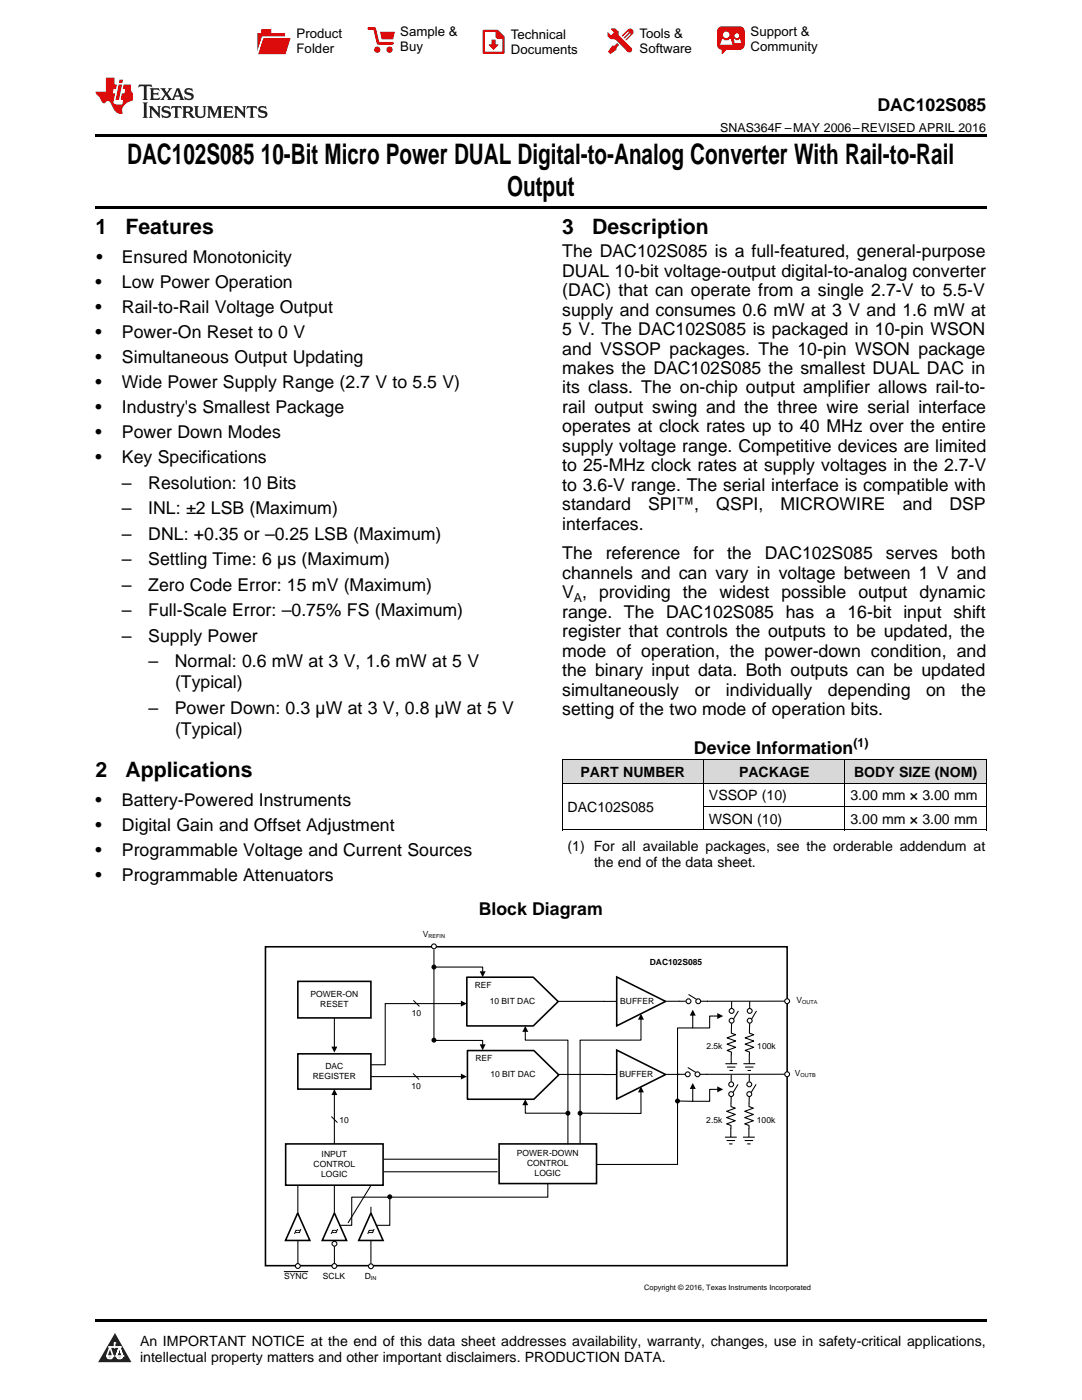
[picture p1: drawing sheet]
<svg xmlns="http://www.w3.org/2000/svg" width="216mm" height="279mm" viewBox="0 0 216 279" stroke-linecap="round" stroke-linejoin="round" font-family="sans-serif">
<defs><g id="words">
<g font-size="5.6">
<text x="25.4" y="32.8">DAC102S085</text>
<text x="52.1" y="32.8">10-Bit Micro Power DUAL Digital-to-Analog Converter With Rail-to-Rail</text>
<text x="101.2" y="39.2">Output</text>
</g>
<g font-size="4.2">
<text x="19" y="46.7">1</text>
<text x="25" y="46.7">Features</text>
<text x="112.2" y="46.7">3</text>
<text x="118.2" y="46.7">Description</text>
<text x="19" y="155.1">2</text>
<text x="25" y="155.1">Applications</text>
</g>
<g font-size="3.5">
<text x="175.1" y="22.2">DAC102S085</text>
<text x="19.2" y="52.4">•</text>
<text x="24.3" y="52.4">Ensured Monotonicity</text>
<text x="112.2" y="51.4">The DAC102S085 is a full-featured, general-purpose</text>
<text x="19" y="57.4">•</text>
<text x="24.3" y="57.4">Low Power Operation</text>
<text x="112.2" y="55.2">DUAL 10-bit voltage-output digital-to-analog converter</text>
<text x="112.2" y="59.1">(DAC) that can operate from a single 2.7-V to 5.5-V</text>
<text x="19" y="62.4">•</text>
<text x="24.3" y="62.4">Rail-to-Rail Voltage Output</text>
<text x="112.2" y="63">supply and consumes 0.6 mW at 3 V and 1.6 mW at</text>
<text x="19" y="67.5">•</text>
<text x="24.3" y="67.5">Power-On Reset to 0 V</text>
<text x="112.2" y="66.9">5 V. The DAC102S085 is packaged in 10-pin WSON</text>
<text x="112.2" y="70.8">and VSSOP packages. The 10-pin WSON package</text>
<text x="19" y="72.5">•</text>
<text x="19" y="77.5">•</text>
<text x="24.3" y="72.5">Simultaneous Output Updating</text>
<text x="24.3" y="77.5">Wide Power Supply Range (2.7 V to 5.5 V)</text>
<text x="112.2" y="74.6">makes the DAC102S085 the smallest DUAL DAC in</text>
<text x="19" y="82.5">•</text>
<text x="24.3" y="82.5">Industry's Smallest Package</text>
<text x="112.2" y="78.5">its class. The on-chip output amplifier allows rail-to-</text>
<text x="112.2" y="82.4">rail output swing and the three wire serial interface</text>
<text x="19" y="87.5">•</text>
<text x="24.3" y="87.5">Power Down Modes</text>
<text x="112.2" y="86.3">operates at clock rates up to 40 MHz over the entire</text>
<text x="19" y="92.5">•</text>
<text x="24.3" y="92.5">Key Specifications</text>
<text x="112.2" y="90.2">supply voltage range. Competitive devices are limited</text>
<text x="112.2" y="94.1">to 25-MHz clock rates at supply voltages in the 2.7-V</text>
<text x="24.3" y="97.6">–</text>
<text x="29.6" y="97.6">Resolution: 10 Bits</text>
<text x="112.2" y="97.9">to 3.6-V range. The serial interface is compatible with</text>
<text x="112.2" y="101.8">standard</text>
<text x="129.3" y="101.8">SPI™,</text>
<text x="142.9" y="101.8">QSPI,</text>
<text x="155.8" y="101.8">MICROWIRE</text>
<text x="180.1" y="101.8">and</text>
<text x="189.4" y="101.8">DSP</text>
<text x="24.3" y="102.7">–</text>
<text x="24.3" y="107.7">–</text>
<text x="29.6" y="102.7">INL: ±2 LSB (Maximum)</text>
<text x="29.6" y="107.7">DNL: +0.35 or –0.25 LSB (Maximum)</text>
<text x="112.2" y="105.7">interfaces.</text>
<text x="24.3" y="112.8">–</text>
<text x="29.6" y="112.8">Settling Time: 6 µs (Maximum)</text>
<text x="112.2" y="111.7">The</text>
<text x="120.9" y="111.7">reference</text>
<text x="138.4" y="111.7">for</text>
<text x="145.1" y="111.7">the</text>
<text x="152.6" y="111.7">DAC102S085</text>
<text x="176.8" y="111.7">serves</text>
<text x="189.8" y="111.7">both</text>
<text x="24.3" y="117.9">–</text>
<text x="29.6" y="117.9">Zero Code Error: 15 mV (Maximum)</text>
<text x="112.2" y="115.5">channels and can vary in voltage between 1 V and</text>
<text x="112.2" y="119.4">V , providing the widest possible output dynamic</text>
<text x="24.3" y="123">–</text>
<text x="29.6" y="123">Full-Scale Error: –0.75% FS (Maximum)</text>
<text x="112.2" y="123.3">range. The DAC102S085 has a 16-bit input shift</text>
<text x="24.3" y="128.1">–</text>
<text x="29.6" y="128.1">Supply Power</text>
<text x="112.2" y="127.2">register that controls the outputs to be updated, the</text>
<text x="112.2" y="131.1">mode of operation, the power-down condition, and</text>
<text x="29.6" y="133.1">–</text>
<text x="34.9" y="133.1">Normal: 0.6 mW at 3 V, 1.6 mW at 5 V</text>
<text x="34.9" y="137.4">(Typical)</text>
<text x="112.2" y="134.9">the binary input data. Both outputs can be updated</text>
<text x="29.6" y="142.5">–</text>
<text x="34.9" y="142.5">Power Down: 0.3 µW at 3 V, 0.8 µW at 5 V</text>
<text x="112.2" y="138.8">simultaneously</text>
<text x="112.2" y="142.7">setting of the two mode of operation bits.</text>
<text x="138.6" y="138.8">or</text>
<text x="144.9" y="138.8">individually</text>
<text x="165.2" y="138.8">depending</text>
<text x="184.8" y="138.8">on</text>
<text x="191.8" y="138.8">the</text>
<text x="34.9" y="146.7">(Typical)</text>
<text x="138.5" y="150.4">Device Information</text>
<text x="19" y="160.8">•</text>
<text x="24.3" y="160.8">Battery-Powered Instruments</text>
<text x="19" y="165.8">•</text>
<text x="24.3" y="165.8">Digital Gain and Offset Adjustment</text>
<text x="19" y="170.9">•</text>
<text x="24.3" y="170.9">Programmable Voltage and Current Sources</text>
<text x="19" y="175.9">•</text>
<text x="24.3" y="175.9">Programmable Attenuators</text>
<text x="95.5" y="182.6">Block Diagram</text>
</g>
<g font-size="2.8">
<text x="115.8" y="155.1">PART NUMBER</text>
<text x="147.5" y="155.1">PACKAGE</text>
<text x="170.4" y="155.1">BODY SIZE (NOM)</text>
<text x="141.5" y="159.7">VSSOP (10)</text>
<text x="169.7" y="159.7">3.00 mm × 3.00 mm</text>
<text x="113.2" y="162.1">DAC102S085</text>
<text x="141.5" y="164.4">WSON (10)</text>
<text x="169.7" y="164.4">3.00 mm × 3.00 mm</text>
<text x="113.2" y="169.9">(1) For all available packages, see the orderable addendum at</text>
<text x="118.5" y="173.1">the end of the data sheet.</text>
<text x="27.9" y="268.6">An IMPORTANT NOTICE at the end of this data sheet addresses availability, warranty, changes, use in safety-critical applications,</text>
<text x="27.9" y="271.8">intellectual property matters and other important disclaimers. PRODUCTION DATA.</text>
</g>
<g font-size="2.6">
<text x="59.2" y="7.6">Product</text>
<text x="59.2" y="10.6">Folder</text>
<text x="79.9" y="7.3">Sample &amp;</text>
<text x="79.9" y="10.2">Buy</text>
<text x="101.9" y="7.8">Technical</text>
<text x="101.9" y="10.8">Documents</text>
<text x="127.6" y="7.6">Tools &amp;</text>
<text x="127.6" y="10.6">Software</text>
<text x="149.8" y="7.2">Support &amp;</text>
<text x="149.8" y="10.2">Community</text>
</g>
<g font-size="2.5">
<text x="143.7" y="26.3">SNAS364F –MAY 2006–REVISED APRIL 2016</text>
<text x="114.5" y="120.1">A</text>
<text x="170.3" y="149">(1)</text>
</g>
<g font-size="1.7">
<text x="84.4" y="187">V</text>
<text x="94.7" y="197.1">REF</text>
<text x="129.7" y="192.5">DAC102S085</text>
<text x="62" y="199">POWER-ON</text>
<text x="63.9" y="201">RESET</text>
<text x="82.2" y="202.8">10</text>
<text x="97.7" y="200.4">10 BIT DAC</text>
<text x="123.8" y="200.4">BUFFER</text>
<text x="158.9" y="200.2">V</text>
<text x="141" y="209.4">2.5k</text>
<text x="151.1" y="209.4">100k</text>
<text x="62.4" y="215.4">REGISTER</text>
<text x="64.9" y="213.3">DAC</text>
<text x="94.9" y="211.8">REF</text>
<text x="97.9" y="215">10 BIT DAC</text>
<text x="123.6" y="214.9">BUFFER</text>
<text x="158.6" y="214.8">V</text>
<text x="82.1" y="217.4">10</text>
<text x="67.7" y="224.1">10</text>
<text x="140.9" y="224.1">2.5k</text>
<text x="151" y="224.1">100k</text>
<text x="62.6" y="232.9">CONTROL</text>
<text x="64.2" y="230.9">INPUT</text>
<text x="103.1" y="230.7">POWER-DOWN</text>
<text x="105.2" y="232.8">CONTROL</text>
<text x="64.1" y="235">LOGIC</text>
<text x="106.7" y="234.8">LOGIC</text>
<text x="56.7" y="255.3">SYNC</text>
<text x="64.4" y="255.2">SCLK</text>
<text x="72.8" y="255.2">D</text>
</g>
<text font-size="1.5" x="128.5" y="257.4">Copyright © 2016, Texas Instruments Incorporated</text>
<g font-size="1.1">
<text x="85.5" y="187.3">REFIN</text>
<text x="160" y="200.4">OUTA</text>
<text x="159.7" y="215">OUTB</text>
<text x="74" y="255.5">IN</text>
</g>
</g></defs>
<g fill="#d8d8d8">
<path d="M112.2 151.7h28.2v4.7h-28.2z"/>
<path d="M140.4 151.7h28.2v4.7h-28.2z"/>
<path d="M168.6 151.7h28.2v4.7h-28.2z"/>
</g>
<path d="M22.9 266l3.3 5.9h-6.6z" fill="#231f20"/>
<path d="M21.3 270.6h1.2l-.3 .5h-.3a.53 .53 0 0 1-.6-.5z" fill-rule="evenodd" fill="#fff"/>
<path d="M21.3 270.6h1.2l-.3 .5h-.3a.53 .53 0 0 1-.6-.5z" fill="none" stroke="#231f20" stroke-width=".33"/>
<path d="M21.3 270.6l1.2 .1-.3 .4h-.5z" fill="none" stroke="#fff" stroke-width=".33"/>
<path d="M22.9 268.9h.1" fill="none" stroke="#fff" stroke-width=".33"/>
<path d="M22.9 268v.9z" fill="#fff"/>
<path d="M22.9 268v.9z" fill="none" stroke="#fff" stroke-width=".33"/>
<circle cx="22.9" cy="268" r=".16" fill="#fff"/>
<path d="M21.8 268.8h.1" fill="none" stroke="#fff" stroke-width=".33"/>
<path d="M21.8 268.8h2.2z" fill="#fff"/>
<path d="M21.8 268.8h2.2z" fill="none" stroke="#fff" stroke-width=".33"/>
<circle cx="24" cy="268.8" r=".16" fill="#fff"/>
<path d="M23.2 270.6h.1" fill="none" stroke="#fff" stroke-width=".33"/>
<path d="M23.8 268.8l-.6 1.8z" fill="#fff"/>
<path d="M23.8 268.8l-.6 1.8z" fill="none" stroke="#fff" stroke-width=".33"/>
<path d="M23.8 268.8l.7 1.8z" fill="#fff"/>
<path d="M23.8 268.8l.7 1.8z" fill="none" stroke="#fff" stroke-width=".33"/>
<path d="M24.4 270.6h.1" fill="none" stroke="#fff" stroke-width=".33"/>
<circle cx="21.3" cy="270.6" r=".16" fill="#fff"/>
<path d="M22 268.8l-.7 1.8z" fill="#fff"/>
<path d="M22 268.8l-.7 1.8z" fill="none" stroke="#fff" stroke-width=".33"/>
<path d="M22 268.8l.5 1.8z" fill="#fff"/>
<path d="M22 268.8l.5 1.8z" fill="none" stroke="#fff" stroke-width=".33"/>
<circle cx="22.5" cy="270.6" r=".16" fill="#fff"/>
<path d="M23.3 270.6h1.2a.63 .63 0 0 1-.6 .5 .63 .63 0 0 1-.6-.5z" fill-rule="evenodd" fill="#fff"/>
<path d="M23.3 270.6h1.2a.63 .63 0 0 1-.6 .5 .63 .63 0 0 1-.6-.5z" fill="none" stroke="#231f20" stroke-width=".33"/>
<path d="M23.3 270.6h1.2l-.4 .5h-.5z" fill="none" stroke="#fff" stroke-width=".33"/>
<path d="M23.2 270.6h.1" fill="none" stroke="#fff" stroke-width=".33"/>
<circle cx="24.5" cy="270.6" r=".16" fill="#fff"/>
<path d="M19 263.2h177.8v.5h-177.8z" fill="#000"/>
<path d="M53 188.9h104.1v63.7h-104.1z" fill="none" stroke="#000" stroke-width=".32"/>
<path d="M59.4 195.9h14.6v7.2h-14.6z" fill-rule="evenodd" fill="#fff"/>
<path d="M59.4 195.9h14.6v7.2h-14.6z" fill="none" stroke="#000" stroke-width=".32"/>
<path d="M59.4 210.3h14.6v7.1h-14.6z" fill-rule="evenodd" fill="#fff"/>
<path d="M59.4 210.3h14.6v7.1h-14.6z" fill="none" stroke="#000" stroke-width=".32"/>
<path d="M57 228.3h19.4v8.2h-19.4z" fill-rule="evenodd" fill="#fff"/>
<path d="M57 228.3h19.4v8.2h-19.4z" fill="none" stroke="#000" stroke-width=".32"/>
<path d="M66.7 203.1v5.9M66.7 218.4v9.9" fill="none" stroke="#000" stroke-width=".21"/>
<path d="M66.7 217.4l.6 1.1h-1.2zM66.1 208.9h1.2l-.6 1.2z" fill="#000"/>
<path d="M66.1 222.8l1.2 1.2" fill="none" stroke="#000" stroke-width=".2"/>
<path d="M99.6 228.3h19.4v7.9h-19.4z" fill-rule="evenodd" fill="#fff"/>
<path d="M99.6 228.3h19.4v7.9h-19.4z" fill="none" stroke="#000" stroke-width=".32"/>
<path d="M76.6 231.3h22.7M76.6 233.9h22.7" fill="none" stroke="#000" stroke-width=".21"/>
<circle cx="86.6" cy="188.9" r=".49" fill="#fff"/>
<circle cx="86.6" cy="188.9" r=".49" fill="none" stroke="#000" stroke-width=".21"/>
<path d="M93.1 195h13.3l5 4.9-5 4.8h-13.3z" fill-rule="evenodd" fill="#fff"/>
<path d="M93.1 195h13.3l5 4.9-5 4.8h-13.3z" fill="none" stroke="#000" stroke-width=".32"/>
<path d="M82.5 199.6l1.2 1.3" fill="none" stroke="#000" stroke-width=".2"/>
<circle cx="59.4" cy="252.7" r=".49" fill="#fff"/>
<circle cx="59.4" cy="252.7" r=".49" fill="none" stroke="#000" stroke-width=".21"/>
<circle cx="66.7" cy="252.7" r=".49" fill="#fff"/>
<circle cx="66.7" cy="252.7" r=".49" fill="none" stroke="#000" stroke-width=".21"/>
<circle cx="74" cy="252.7" r=".49" fill="#fff"/>
<circle cx="74" cy="252.7" r=".49" fill="none" stroke="#000" stroke-width=".21"/>
<path d="M56.6 253.8h4.9" fill="none" stroke="#000" stroke-width=".2"/>
<circle cx="66.7" cy="248.2" r=".49" fill="#fff"/>
<g fill="none" stroke="#000" stroke-width=".21">
<path d="M135.3 214.4h1.4M139.7 214.4h1.4"/>
<circle cx="66.7" cy="248.2" r=".49"/>
</g>
<circle cx="137.2" cy="214.4" r=".49" fill="#fff"/>
<g fill="none" stroke="#000" stroke-width=".21">
<path d="M137.2 213l1.7 1"/>
<circle cx="137.2" cy="214.4" r=".49"/>
</g>
<circle cx="139.2" cy="214.4" r=".49" fill="#fff"/>
<g fill="none" stroke="#000" stroke-width=".21">
<path d="M135.4 199.8h1.4M139.8 199.8h1.5"/>
<circle cx="139.2" cy="214.4" r=".49"/>
</g>
<circle cx="137.4" cy="199.8" r=".49" fill="#fff"/>
<g fill="none" stroke="#000" stroke-width=".21">
<path d="M137.4 198.5l1.6 1"/>
<circle cx="137.4" cy="199.8" r=".49"/>
</g>
<circle cx="139.3" cy="199.8" r=".49" fill="#fff"/>
<g fill="none" stroke="#000" stroke-width=".21">
<path d="M86.6 189.6v18h9.7v1M86.6 193h9.7v1M111.3 199.8h9.3M157.1 199.8h-16M92.1 214.9h-18M92.1 200.3h-15.2v12.2h-2.9M111.3 214.4h9.3M127.9 203.3v4.3h-12.1v14.6M138.2 202.5v2.6h-3v14.6M157.1 214.4h-16.1"/>
<circle cx="86.6" cy="193" r=".39"/>
<circle cx="139.3" cy="199.8" r=".49"/>
<circle cx="86.6" cy="207.6" r=".39"/>
<circle cx="135.2" cy="219.7" r=".39"/>
<circle cx="115.8" cy="222.2" r=".39"/>
</g>
<g fill="#000">
<path d="M92 199.7l1.1 .6-1.1 .6zM95.7 193.8h1.2l-.6 1.2zM92 214.3l1.1 .6-1.1 .5zM95.7 208.4h1.2l-.6 1.2zM127.9 202.3l.6 1.2h-1.2zM138.2 201.5l.6 1.2h-1.2z"/>
<circle cx="86.6" cy="193" r=".39"/>
<circle cx="86.6" cy="207.6" r=".39"/>
<circle cx="135.2" cy="219.7" r=".39"/>
<circle cx="115.8" cy="222.2" r=".39"/>
</g>
<path d="M82.4 214.2l1.2 1.2" fill="none" stroke="#000" stroke-width=".2"/>
<circle cx="157.1" cy="199.8" r=".49" fill="#fff"/>
<circle cx="157.1" cy="199.8" r=".49" fill="none" stroke="#000" stroke-width=".21"/>
<circle cx="157.1" cy="214.4" r=".49" fill="#fff"/>
<g fill="none" stroke="#000" stroke-width=".21">
<path d="M146 199.8v1.4M104.8 205.8v1.8h8.5v14.6M146 204.2l-.1 2 .9 .3-1.7 .6 1.7 .7-1.7 .6 1.7 .6-1.7 .6 .8 .4v.5M59.4 236.6v5.5M66.7 236.6v5.5M74 236.6l-4.5 7.4"/>
<circle cx="157.1" cy="214.4" r=".49"/>
<circle cx="113.3" cy="222.2" r=".39"/>
</g>
<g fill="#000">
<path d="M104.8 204.7l.6 1.2h-1.2z"/>
<circle cx="113.3" cy="222.2" r=".39"/>
</g>
<circle cx="146" cy="201.8" r=".49" fill="#fff"/>
<g fill="none" stroke="#000" stroke-width=".21">
<path d="M147.3 201.8l-.9 1.6"/>
<circle cx="146" cy="201.8" r=".49"/>
</g>
<circle cx="146" cy="203.7" r=".49" fill="#fff"/>
<g fill="none" stroke="#000" stroke-width=".21">
<path d="M149.6 199.8v1.4M144.7 212.3h2.4M145.1 213h1.6M145.6 213.6h.6M145.9 210.4v1.8M149.6 204.2l-.1 2 .9 .3-1.7 .6 1.7 .7-1.7 .6 1.7 .6-1.7 .6 .8 .4v.5"/>
<circle cx="146" cy="203.7" r=".49"/>
</g>
<circle cx="149.6" cy="201.8" r=".49" fill="#fff"/>
<g fill="none" stroke="#000" stroke-width=".21">
<path d="M151 201.8l-1 1.6"/>
<circle cx="149.6" cy="201.8" r=".49"/>
</g>
<circle cx="149.6" cy="203.7" r=".49" fill="#fff"/>
<g fill="none" stroke="#000" stroke-width=".21">
<path d="M143.3 202.8h-1.7v2.3h-3.4M145.9 218.8v2l.8 .4-1.7 .6 1.7 .6-1.7 .6 1.7 .7-1.7 .6 .9 .3v.6M145.9 214.5v1.4M148.3 212.3h2.4M148.7 213h1.7M149.2 213.6h.7M149.5 210.4v1.8"/>
<circle cx="149.6" cy="203.7" r=".49"/>
</g>
<path d="M143.1 202.2l1.2 .6-1.2 .6z" fill="#000"/>
<circle cx="145.9" cy="216.4" r=".49" fill="#fff"/>
<g fill="none" stroke="#000" stroke-width=".21">
<path d="M147.3 216.4l-1 1.6"/>
<circle cx="145.9" cy="216.4" r=".49"/>
</g>
<circle cx="145.9" cy="218.4" r=".49" fill="#fff"/>
<g fill="none" stroke="#000" stroke-width=".21">
<path d="M149.5 218.8v2l.8 .4-1.7 .6 1.7 .6-1.7 .6 1.7 .7-1.7 .6 .9 .3v.6M149.5 214.5v1.4M144.6 226.9h2.4M145 227.6h1.7M145.5 228.3h.7M145.8 225.1v1.8"/>
<circle cx="145.9" cy="218.4" r=".49"/>
</g>
<circle cx="149.5" cy="216.4" r=".49" fill="#fff"/>
<g fill="none" stroke="#000" stroke-width=".21">
<path d="M150.9 216.4l-1 1.6"/>
<circle cx="149.5" cy="216.4" r=".49"/>
</g>
<circle cx="149.5" cy="218.4" r=".49" fill="#fff"/>
<g fill="none" stroke="#000" stroke-width=".21">
<path d="M143.3 217.4h-1.7v2.4h-3.4M148.3 226.9h2.3M148.6 227.6h1.7M149.1 228.3h.7M149.4 225.1v1.8"/>
<circle cx="149.5" cy="218.4" r=".49"/>
</g>
<path d="M143.1 216.8l1.2 .6-1.2 .6z" fill="#000"/>
<path d="M93.3 209.7h13.2l5 4.8-5 4.9h-13.2z" fill-rule="evenodd" fill="#fff"/>
<path d="M123.1 195l9.7 4.9-9.7 4.8zM93.3 209.7h13.2l5 4.8-5 4.9h-13.2zM123.1 209.6l9.7 4.8-9.7 4.9zM59.4 242.1l2.4 5.5h-4.8zM66.7 242.1l2.5 5.5h-4.9zM74 242.1l2.4 5.5h-4.8z" fill="none" stroke="#000" stroke-width=".32"/>
<g fill="none" stroke="#000" stroke-width=".21">
<path d="M123.1 199.8l-2.6 .1M135.6 199.8h-2.8M123.1 214.4h-2.6M127.9 217.9v4.3h-12.1v6.1M135.2 219.8v12.6h-16.2M135.6 214.4h-2.8M138.2 217.2v2.6l-3-.1M77.8 238.9v5.6h-2.7M104.8 220.4v1.8h8.5v6.1M109.3 236.2v2.7h-39.1v5.6h-2.4M59.4 247.6v4.6M66.7 248.7v3.5"/>
<path d="M74 240.8v1.3M74 247.6v4.6"/>
<circle cx="77.8" cy="238.9" r=".39"/>
</g>
<g fill="#000">
<path d="M127.9 216.8l.6 1.2h-1.2zM138.2 216.1l.6 1.2h-1.2zM104.8 219.4l.6 1.2h-1.2z"/>
<circle cx="77.8" cy="238.9" r=".39"/>
</g>
<g fill="none" stroke="#000" stroke-width=".2">
<path d="M112.2 156.3h84.6M112.2 151.6h84.6M112.2 151.7v14M140.4 151.7v14M168.6 151.7v14M196.8 151.7v14M112.2 165.6h84.6M140.4 161h56.4M59.8 245.5h-.7l-.3 .8M60 245.3l-.3 .7h-.7M67.2 245.5h-.8l-.3 .8M67.4 245.3l-.3 .7h-.8"/>
<path d="M74.4 245.5h-.7l-.3 .8M74.6 245.3l-.2 .7h-.8"/>
</g>
<path d="M19 26.8h177.8v.6h-177.8zM19 41.2h177.8v.5h-177.8zM112.2 165.6l.1 .1zM168.5 165.6l.1 .1zM196.7 165.6l.1 .1z" fill="#000"/>
<path d="M27.7 16.9l-.1 .6 .6-.3h.5v.2v2.2l-.2 .4h1l-.2-.4v-2.2v-.2h.5l.6 .3-.2-.6zM29.9 17.6l.2 .4v1.6l-.2 .4h1.9l.1-.6a1.09 1.09 0 0 1-1.3 .1v-.6h.6l.4 .2v-.7l-.2 .2h-.8v-.6l.2-.1a1.01 1.01 0 0 1 1 .3l-.1-.6zM32 17.6l.9 1.2-1 1.2h.9l-.2-.3 .5-.7 .5 .7-.3 .3h1.7l-.2-.3 .1-.4h1l.1 .4-.2 .3h1l-.3-.4-.7-2h-.5l-1 2.2-.8-1.1 .9-1.1h-.9l.2 .2-.4 .7-.4-.7 .2-.2zM35.4 18l.4 1h-.8zM37 17.7a.66 .66 0 0 0-.2 .8 .66 .66 0 0 0 .6 .4l.7 .2 .1 .2a.8 .8 0 0 1-.7 .4 .8 .8 0 0 1-.7-.5l.1 .8 .2-.2a.94 .94 0 0 0 1.1 .1 .94 .94 0 0 0 .4-.9 1.48 1.48 0 0 0-1.3-.6v-.4a1.1 1.1 0 0 1 1.2 .2l-.2-.6-.2 .1-.5-.1zM28.5 20.4l.2 .4v2.3l-.2 .4h1l-.2-.4v-2.3l.2-.4zM29.7 21.2l.2 .4v1.5l-.2 .4h.8l-.3-.4 .1-1.3 1.6 1.8v-2l.2-.4h-.7l.2 .2v1.1l-1.2-1.3zM32.5 21.3a.66 .66 0 0 0-.2 .8 .66 .66 0 0 0 .6 .4l.6 .2 .2 .2a.8 .8 0 0 1-.8 .4 .8 .8 0 0 1-.7-.5l.2 .7 .2-.1a.94 .94 0 0 0 1 .1 .94 .94 0 0 0 .5-1 1.47 1.47 0 0 0-1.3-.6l-.1-.3a1.1 1.1 0 0 1 1.3 .2l-.2-.6-.2 .1-.5-.2zM34.3 21.2l-.2 .6a.64 .64 0 0 1 .8-.3v1.6l-.2 .4h1l-.3-.4 .1-1.6a.66 .66 0 0 1 .8 .3l-.2-.6zM36.3 21.2l.3 .4v1.5l-.3 .4h1l-.2-.2v-.7h.5l.1 .1a.8 .8 0 0 0 1.2 .7l-1-1a.62 .62 0 0 0 .6-.5 .62 .62 0 0 0-.6-.7zM37.1 21.5h.1a.48 .48 0 0 1 .6 0 .48 .48 0 0 1 .1 .6l-.2 .1-.6 .1zM38.7 21.2l.2 .2a2.29 2.29 0 0 0 .4 2 1.05 1.05 0 0 0 1.7-.7v-1.3l.2-.2h-.8l.2 .4v1.1a.61 .61 0 0 1-.6 .6 .61 .61 0 0 1-.6-.6v-1.1l.3-.4zM41.3 21.2l.3 .4v1.5l-.3 .4h.8l-.2-.4v-1.4l.8 1.9 .9-1.9v1.4l-.2 .4h.9l-.2-.4v-1.5l.2-.4h-.8l-.7 1.5-.6-1.5zM44.5 21.2l.2 .4v1.5l-.2 .4h1.9l.2-.6a1.1 1.1 0 0 1-1.4 .2v-.7h.6l.4 .2v-.6l-.2 .1-.8 .1v-.6l.2-.1a1.02 1.02 0 0 1 1.1 .2l-.2-.5zM46.7 21.2l.2 .4v1.5l-.2 .4h.8l-.3-.4 .1-1.3 1.6 1.8v-2l.2-.4h-.7l.2 .2v1.1l-1.2-1.3zM49.3 21.2l-.1 .6a.64 .64 0 0 1 .8-.3v1.6l-.3 .4h1l-.2-.4v-1.6a.66 .66 0 0 1 .8 .3l-.1-.6zM51.7 21.3a.66 .66 0 0 0-.2 .7 .66 .66 0 0 0 .7 .5l.6 .2 .1 .2a.8 .8 0 0 1-.7 .4 .8 .8 0 0 1-.7-.5l.1 .7 .2-.1a.94 .94 0 0 0 1.1 .1 .94 .94 0 0 0 .4-1 1.48 1.48 0 0 0-1.2-.6l-.1-.3a1.1 1.1 0 0 1 1.2 .2l-.2-.6-.1 .1-.6-.2z" fill="#231f20"/>
<path d="M21.1 15.5v2.8h-2v.4l.9 .9a.96 .96 0 0 0 1 1 .59 .59 0 0 1 .5-.4 .59 .59 0 0 1 .5 .3l.4 .8a1.61 1.61 0 0 0 2.1 1.3 1.63 1.63 0 0 1 1.1-2.2l.9-.3v-1.5a1.6 1.6 0 0 1-.4-1.7h-1.4l-.2 .9h.5l-.2 .8h-.5l-.2 1v.3h.5l-.2 .9h-.7a.74 .74 0 0 1-1-.6l.3-1.6h-.5l.2-.8h.5l.1-.9h-.4v-1.4zM23.7 16.9l-.7 3h.8l.6-3zM23.8 15.9l-.1 .7h.7l.2-.7z" fill="#ee1d23"/>
<g fill="#d60000">
<path d="M52.1 5.8h2v.8h2.8v4.2h-5.5v-4.2h.7z" fill-rule="evenodd"/>
<path d="M52.4 7.5h5.6l-1 3.3h-5.6z" fill-rule="evenodd"/>
</g>
<path d="M52.4 7.4h5.7l-.1 .1h-5.5l-1.1 3.3z" fill-rule="evenodd" fill="#fff"/>
<path d="M52.4 7.4h5.7l-.1 .1h-5.5l-1.1 3.3z" fill="none" stroke="#fff" stroke-width=".2"/>
<path d="M73.6 5.7h1.1l.7 2.9h2.9" fill="none" stroke="#d60000" stroke-width=".55"/>
<g fill="#d60000">
<path d="M75.8 6.3h3l-.4 1.6h-2.2z" fill-rule="evenodd"/>
<circle cx="75.3" cy="9.9" r=".62"/>
<circle cx="77.7" cy="9.9" r=".62"/>
</g>
<path d="M96.5 6.2h2.7l1.3 1.2v3.1h-4z" fill="none" stroke="#d60000" stroke-width=".44"/>
<g fill="#d60000">
<path d="M98.1 7.9h.8v1h.5l-.9 1.1-1-1v-.1h.6z" fill-rule="evenodd"/>
<path d="M98.9 6.2h.3l1.3 1.2v.4h-1.3l-.3-.4z" fill-rule="evenodd"/>
<path d="M121.9 5.7h.8l.7 .6 .1 .7 2.5 2.5-.8 .8-2.3-2.3-1.1-.2-.6-.6v-.8l.7 .6 .5-.4v-.2l-.5-.5z" fill-rule="evenodd"/>
<path d="M122.2 9.1h.4l.5-.5 .4 .4-.5 .5v.4l-1.2 .9-.5-.5z" fill-rule="evenodd"/>
<path d="M125.3 5.9a.67 .67 0 0 1 .9 0 .67 .67 0 0 1 0 .9z" fill-rule="evenodd"/>
<path d="M125.3 5.9l.9 .9-1.2 1.2h-.2v-.2l1-.9v-.2h-.2l-.9 1h-.2v-.2l.9-1 .1-.2h-.3l-.9 1h-.2v-.2z" fill-rule="evenodd"/>
<circle cx="125.6" cy="9.9" r=".54"/>
</g>
<path d="M123.3 6.3v.7" fill="none" stroke="#d60000" stroke-width=".2"/>
<g fill="#d60000">
<path d="M143.4 5.5l.6-.2h3.6a.95 .95 0 0 1 1 .9v2.8a.95 .95 0 0 1-1 .9h-3.6a.95 .95 0 0 1-.9-.9v-2.8z" fill-rule="evenodd"/>
<path d="M144 9.9h.9l-.7 .9h-.2z" fill-rule="evenodd"/>
</g>
<g fill="#fff">
<path d="M146.6 8.6h1.3z"/>
<path d="M144.1 7.8h.3l.1 .2h.8l.2-.2h.3l.4 1.1h-2.5z" fill-rule="evenodd"/>
<path d="M146.4 7.8h.3l.1 .2h.5l.2-.2h.2l.2 .8h-1.3z" fill-rule="evenodd"/>
<circle cx="144.9" cy="6.9" r=".65"/>
<circle cx="147" cy="7.1" r=".48"/>
</g>
<use href="#words"/>
</svg>
